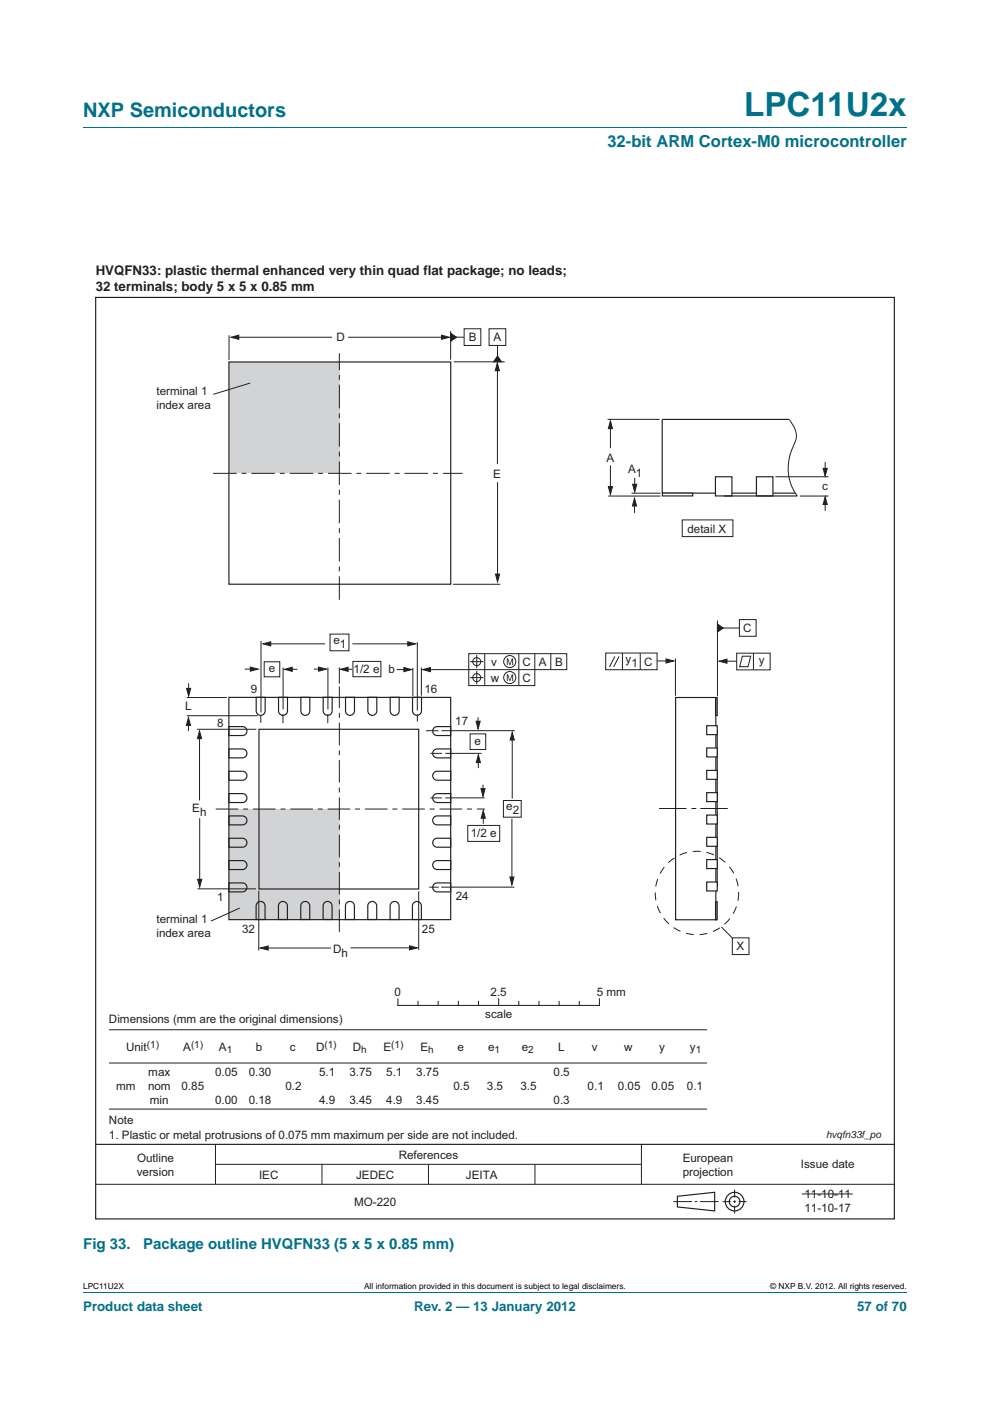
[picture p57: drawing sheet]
<svg xmlns="http://www.w3.org/2000/svg" width="210mm" height="297mm" viewBox="0 0 210 297" stroke-linecap="round" stroke-linejoin="round" font-family="sans-serif">
<defs><g id="words">
<text font-size="7" fill="#00718a" x="157.8" y="24.6">LPC11U2x</text>
<text font-size="4.2" fill="#00718a" x="17.6" y="24.9">NXP Semiconductors</text>
<text font-size="3.5" fill="#00718a" x="128.8" y="31.1">32-bit ARM Cortex-M0 microcontroller</text>
<g font-size="3.2" fill="#00718a">
<text x="17.6" y="264.9">Fig 33.</text>
<text x="30.3" y="264.9">Package outline HVQFN33 (5 x 5 x 0.85 mm)</text>
</g>
<g font-size="2.8" fill="#231f20">
<text x="20.3" y="58.3">HVQFN33: plastic thermal enhanced very thin quad flat package; no leads;</text>
<text x="20.3" y="61.7">32 terminals; body 5 x 5 x 0.85 mm</text>
</g>
<g font-size="2.8" fill="#00718a">
<text x="17.6" y="277.9">Product data sheet</text>
<text x="87.8" y="277.9">Rev. 2 — 13 January 2012</text>
<text x="181.8" y="277.9">57 of 70</text>
</g>
<g font-size="2.5" fill="#231f20">
<text x="71.4" y="72.2">D</text>
<text x="99.4" y="72.4">B</text>
<text x="104.6" y="72.3">A</text>
<text x="33.2" y="83.8">terminal 1</text>
<text x="33.2" y="86.8">index area</text>
<text x="104.6" y="101.3">E</text>
<text x="128.6" y="97.8">A</text>
<text x="133.2" y="100.2">A</text>
<text x="134.8" y="101.1">1</text>
<text x="174.3" y="103.8">c</text>
<text x="145.7" y="112.9">detail X</text>
<text x="70.7" y="136.6">e</text>
<text x="72.1" y="137.4">1</text>
<text x="157.6" y="134">C</text>
<text x="57" y="142.6">e</text>
<text x="75" y="142.6">1/2 e</text>
<text x="82.4" y="142.8">b</text>
<text x="104.2" y="141.1">v</text>
<text x="110.8" y="141.1">C</text>
<text x="114.3" y="141.1">A</text>
<text x="117.7" y="141.1">B</text>
<text x="132.6" y="140.6">y</text>
<text x="133.9" y="141.5">1</text>
<text x="136.6" y="141.2">C</text>
<text x="160.9" y="140.7">y</text>
<text x="53.2" y="146.8">9</text>
<text x="90" y="146.8">16</text>
<text x="104" y="144.5">w</text>
<text x="110.8" y="144.5">C</text>
<text x="39.2" y="150.6">L</text>
<text x="46.1" y="154">8</text>
<text x="96.5" y="153.6">17</text>
<text x="100.6" y="158">e</text>
<text x="40.8" y="172.2">E</text>
<text x="42.4" y="173">h</text>
<text x="107.3" y="171.8">e</text>
<text x="108.7" y="172.7">2</text>
<text x="99.8" y="177.5">1/2 e</text>
<text x="46" y="190.9">1</text>
<text x="96.6" y="190.7">24</text>
<text x="33.2" y="195.7">terminal 1</text>
<text x="51.3" y="197.9">32</text>
<text x="89.5" y="197.9">25</text>
<text x="33.2" y="198.7">index area</text>
<text x="70.7" y="202">D</text>
<text x="72.4" y="202.8">h</text>
<text x="156.2" y="201.5">X</text>
<text x="83.7" y="211.2">0</text>
<text x="102.9" y="215.8">scale</text>
<text x="104" y="211.2">2.5</text>
<text x="126.5" y="211.2">5 mm</text>
<text x="23.1" y="216.9">Dimensions (mm are the original dimensions)</text>
<text x="26.7" y="222.8">Unit</text>
<text x="38.8" y="222.8">A</text>
<text x="46.4" y="222.8">A</text>
<text x="54.3" y="222.8">b</text>
<text x="61.5" y="222.8">c</text>
<text x="67" y="222.8">D</text>
<text x="74.8" y="222.8">D</text>
<text x="81.3" y="222.8">E</text>
<text x="89.1" y="222.8">E</text>
<text x="97" y="222.8">e</text>
<text x="103.5" y="222.8">e</text>
<text x="110.6" y="222.8">e</text>
<text x="118.3" y="222.8">L</text>
<text x="125.5" y="222.8">v</text>
<text x="132.4" y="222.8">w</text>
<text x="139.7" y="222.8">y</text>
<text x="146.3" y="222.8">y</text>
<text x="24.6" y="231.1">mm</text>
<text x="31.4" y="231.1">nom</text>
<text x="31.4" y="228.1">max</text>
<text x="38.5" y="231.1">0.85</text>
<text x="45.6" y="228.1">0.05</text>
<text x="52.7" y="228.1">0.30</text>
<text x="60.5" y="231.1">0.2</text>
<text x="67.7" y="228.1">5.1</text>
<text x="74.1" y="228.1">3.75</text>
<text x="81.9" y="228.1">5.1</text>
<text x="88.3" y="228.1">3.75</text>
<text x="96.1" y="231.1">0.5</text>
<text x="103.2" y="231.1">3.5</text>
<text x="110.4" y="231.1">3.5</text>
<text x="117.4" y="228.1">0.5</text>
<text x="124.6" y="231.1">0.1</text>
<text x="131" y="231.1">0.05</text>
<text x="138.1" y="231.1">0.05</text>
<text x="145.6" y="231.1">0.1</text>
<text x="23.1" y="238.3">Note</text>
<text x="31.8" y="234.1">min</text>
<text x="45.6" y="234.1">0.00</text>
<text x="52.7" y="234.1">0.18</text>
<text x="67.7" y="234.1">4.9</text>
<text x="74.1" y="234.1">3.45</text>
<text x="81.9" y="234.1">4.9</text>
<text x="88.3" y="234.1">3.45</text>
<text x="117.4" y="234.1">0.3</text>
<text x="23.1" y="241.5">1. Plastic or metal protrusions of 0.075 mm maximum per side are not included.</text>
<text x="84.5" y="245.7">References</text>
<text x="29" y="249.3">version</text>
<text x="29.1" y="246.3">Outline</text>
<text x="54.9" y="250">IEC</text>
<text x="75.5" y="250">JEDEC</text>
<text x="98.8" y="250">JEITA</text>
<text x="144.8" y="246.3">European</text>
<text x="144.8" y="249.3">projection</text>
<text x="169.8" y="247.7">Issue date</text>
<text x="75.1" y="255.6">MO-220</text>
<text x="170.6" y="254.1">11-10-11</text>
<text x="170.6" y="257">11-10-17</text>
</g>
<g font-size="2.1" fill="#231f20">
<text x="31.1" y="222.1">(1)</text>
<text x="40.5" y="222.1">(1)</text>
<text x="48.1" y="223.3">1</text>
<text x="68.8" y="222.1">(1)</text>
<text x="76.6" y="223.3">h</text>
<text x="83" y="222.1">(1)</text>
<text x="90.8" y="223.3">h</text>
<text x="104.9" y="223.3">1</text>
<text x="112" y="223.3">2</text>
<text x="147.5" y="223.3">1</text>
<text x="175.2" y="241.4">hvqfn33f_po</text>
</g>
<g font-size="1.8">
<text x="17.6" y="273.3">LPC11U2X</text>
<text x="77.2" y="273.3">All information provided in this document is subject to legal disclaimers.</text>
<text x="163.3" y="273.3">© NXP B.V. 2012. All rights reserved.</text>
</g>
</g></defs>
<path d="M17.6 27h174.7M17.6 273.9h174.7" fill="none" stroke="#00718a" stroke-width=".21"/>
<g fill="none" stroke="#231f20" stroke-width=".21">
<path d="M99.2 175h6.7v3.4h-6.7zM23.1 218.3h126.8M84.4 211.8v1.4h42.7v-1.4M88.6 212.3v.9M92.9 212.3v.9M97.2 212.3v.9M101.5 212.3v.9M105.7 211.8v1.4M110 212.3v.9M114.3 212.3v.9M118.5 212.3v.9M122.8 212.3v.9"/>
<path d="M23.1 225.4h126.8M23.1 235.1h126.8M20.3 251.1h169.3M45.7 242.6v8.5M45.7 246.9h90.3M68.3 246.9v4.2M90.8 246.9v4.2M113.4 246.9v4.2M136 242.6v8.5M142.8 254.8h3.9M147.3 254.8h.6M148.4 254.8h4"/>
<path d="M153.2 254.8h1.7M155.5 254.8h.5M155.8 252.2v1.7M155.8 254.5v.5M155.8 255.6v1.7M156.6 254.8h1.7"/>
<circle cx="108.1" cy="140.3" r="1.28"/>
</g>
<g fill="none" stroke="#231f20" stroke-width=".25">
<path d="M20.3 63.1h169.3v195.3h-169.3zM20.3 242.6h169.3M143.6 253.6l7.9-.8v3.9l-7.9-.8z"/>
<circle cx="155.8" cy="254.8" r="1.98"/>
<circle cx="155.8" cy="254.8" r="1.13"/>
</g>
<path d="M107.5 139.6h.2l.4 1.2 .4-1.2h.3v1.4h-.2v-1.2l-.4 1.2h-.2l-.4-1.2v1.2h-.1z" fill="#231f20"/>
<circle cx="108.1" cy="143.7" r="1.28" fill="none" stroke="#231f20" stroke-width=".21"/>
<path d="M107.5 143h.2l.4 1.2 .4-1.2h.3v1.4h-.2v-1.2l-.4 1.2h-.2l-.4-1.2v1.2h-.1z" fill="#231f20"/>
<g fill="none" stroke="#231f20" stroke-width=".21">
<path d="M99.4 138.6h20.8v3.4h-20.8zM101.1 138.9v2.8M102.8 138.6v6.8M110 138.6v6.8M113.4 138.6v6.8h-14v-3.4M116.8 138.6v3.4M99.7 143.7h2.8M99.7 140.3h2.8M101.1 142.3v2.8"/>
<circle cx="101.1" cy="143.7" r=".85"/>
<circle cx="101.1" cy="140.3" r=".85"/>
</g>
<g fill="#d1d3d4">
<path d="M48.5 171.7h23.5v23.3h-23.5z"/>
<path d="M48.5 76.9h23.6v23.4h-23.6z"/>
</g>
<path d="M134.6 101.3v1.9M50.8 192.5l-6.1 2.8" fill="none" stroke="#231f20" stroke-width=".21"/>
<g fill="none" stroke="#231f20" stroke-width=".25">
<path d="M48.5 147.9h47.1v47.1h-47.1zM48.5 154.1h2.9a.95 .95 0 0 1 1 .9 .95 .95 0 0 1-1 .9h-2.9zM48.5 158.8h2.9a.95 .95 0 0 1 1 .9 .95 .95 0 0 1-1 1h-2.9zM54.3 147.8h1.9v2.9a.95 .95 0 0 1-.9 1 .95 .95 0 0 1-1-1zM59.1 147.8h1.9v2.9a.95 .95 0 0 1-1 1 .95 .95 0 0 1-.9-1zM63.8 147.8h1.9v2.9a.95 .95 0 0 1-1 1 .95 .95 0 0 1-.9-1zM68.5 147.8h1.9v2.9a.95 .95 0 0 1-.9 1 .95 .95 0 0 1-1-1zM73.3 147.8h1.9v2.9a.95 .95 0 0 1-1 1 .95 .95 0 0 1-.9-1zM78 147.8h1.9v2.9a.95 .95 0 0 1-1 1 .95 .95 0 0 1-.9-1zM82.7 147.8h1.9v2.9a.95 .95 0 0 1-.9 1 .95 .95 0 0 1-1-1zM87.5 147.8h1.9v2.9a.95 .95 0 0 1-1 1 .95 .95 0 0 1-.9-1zM92 159.1l.7-.3h2.9v1.9h-2.9a.95 .95 0 0 1-.9-.6 .95 .95 0 0 1 .2-1z"/>
<path d="M92 154.3l.7-.2h2.9v1.8h-2.9a.95 .95 0 0 1-.9-.5 .95 .95 0 0 1 .2-1.1zM48.5 163.5h2.9a.95 .95 0 0 1 1 1 .95 .95 0 0 1-1 .9h-2.9zM48.5 168.3h2.9a.95 .95 0 0 1 1 .9 .95 .95 0 0 1-1 1h-2.9zM48.5 173h2.9a.95 .95 0 0 1 1 .9 .95 .95 0 0 1-1 1h-2.9zM48.5 177.7h2.9a.95 .95 0 0 1 1 1 .95 .95 0 0 1-1 .9h-2.9zM92 178l.7-.3h2.9v1.9h-2.9a.95 .95 0 0 1-.9-.6 .95 .95 0 0 1 .2-1zM92 173.3l.7-.3h2.9v1.9h-2.9a.95 .95 0 0 1-.9-.6 .95 .95 0 0 1 .2-1zM92 168.5l.7-.2h2.9v1.9h-2.9a.95 .95 0 0 1-.9-.6 .95 .95 0 0 1 .2-1.1zM92 163.8l.7-.3h2.9v1.9h-2.9a.95 .95 0 0 1-.9-.6 .95 .95 0 0 1 .2-1zM48.5 182.5h2.9a.95 .95 0 0 1 1 .9 .95 .95 0 0 1-1 1h-2.9zM48.5 187.2h2.9a.95 .95 0 0 1 1 .9 .95 .95 0 0 1-1 1h-2.9zM54.6 191.4a.95 .95 0 0 1 1-.2 .95 .95 0 0 1 .6 .9v2.9h-1.9v-2.9z"/>
<path d="M59.3 191.4a.95 .95 0 0 1 1-.2 .95 .95 0 0 1 .6 .9v2.9h-1.9v-2.9zM64 191.4a.95 .95 0 0 1 1.1-.2 .95 .95 0 0 1 .6 .9v2.9h-1.9v-2.9zM68.8 191.4a.95 .95 0 0 1 1-.2 .95 .95 0 0 1 .6 .9v2.9h-1.9v-2.9zM73.5 191.4a.95 .95 0 0 1 1.1-.2 .95 .95 0 0 1 .5 .9v2.9h-1.9v-2.9zM78.3 191.4a.95 .95 0 0 1 1-.2 .95 .95 0 0 1 .6 .9v2.9h-1.9v-2.9zM83 191.4a.95 .95 0 0 1 1-.2 .95 .95 0 0 1 .6 .9v2.9h-1.9v-2.9zM87.7 191.4a.95 .95 0 0 1 1.1-.2 .95 .95 0 0 1 .5 .9v2.9h-1.9v-2.9zM92 187.5l.7-.3h2.9v1.9h-2.9a.95 .95 0 0 1-.9-.6 .95 .95 0 0 1 .2-1zM92 182.7l.7-.2h2.9v1.9h-2.9a.95 .95 0 0 1-.9-.6 .95 .95 0 0 1 .2-1.1z"/>
</g>
<path d="M134.1 102.7h.9l-.4 1.6z" fill="#231f20"/>
<path d="M134.1 102.7h.9l-.4 1.6zM134.5 106.6v2.1" fill="none" stroke="#231f20" stroke-width=".21"/>
<path d="M134.5 105.6l.5 1.7h-.9z" fill="#231f20"/>
<path d="M129.4 98.7v5M134.5 105.6l.5 1.7h-.9z" fill="none" stroke="#231f20" stroke-width=".21"/>
<path d="M129 103.2h.9l-.5 1.6z" fill="#231f20"/>
<path d="M129.4 90.2v4.8M129 103.2h.9l-.5 1.6z" fill="none" stroke="#231f20" stroke-width=".21"/>
<path d="M129.4 89.2l.5 1.7h-.9z" fill="#231f20"/>
<path d="M128.8 88.9h11.1M129.4 89.2l.5 1.7h-.9zM129 105.2h11.1M133.9 104.6h6.1M175 106.4v1.9" fill="none" stroke="#231f20" stroke-width=".21"/>
<path d="M175 105.3l.4 1.7h-.9z" fill="#231f20"/>
<path d="M175 97.9v1.9M175 105.3l.4 1.7h-.9z" fill="none" stroke="#231f20" stroke-width=".21"/>
<path d="M174.5 99.3h.9l-.4 1.6z" fill="#231f20"/>
<g fill="none" stroke="#231f20" stroke-width=".21">
<path d="M174.5 99.3h.9l-.4 1.6zM144.6 110.2h10.8v3.6h-10.8zM164.4 101.1h11.3M169.6 105.2h6.1M128.4 138.5h10.9v3.5h-10.9zM130.4 139.2l-1.2 2.2M131.3 139.2l-1.2 2.2M132 138.5v3.5M143.2 139.6v7.9M152.1 131.6v16M156.2 138.5h7.1v3.5h-7.1zM157.4 139.1h1.8l-.6 2.3h-1.8z"/>
<path d="M51.9 141.9h2M60 151.4v1.9M60 141.5v8.9M69.5 151.4v1.9M69.5 141.5v8.9"/>
</g>
<path d="M53.1 141.4l1.6 .5-1.6 .4z" fill="#231f20"/>
<path d="M53.1 141.4l1.6 .5-1.6 .4zM66.6 141.9h1.8" fill="none" stroke="#231f20" stroke-width=".21"/>
<path d="M67.6 141.4l1.6 .5-1.6 .4z" fill="#231f20"/>
<path d="M61.1 141.9h1.9M67.6 141.4l1.6 .5-1.6 .4z" fill="none" stroke="#231f20" stroke-width=".21"/>
<path d="M60.3 141.9l1.7-.4v.8z" fill="#231f20"/>
<path d="M60.3 141.9l1.7-.4v.8zM73 141.9h1.7" fill="none" stroke="#231f20" stroke-width=".21"/>
<path d="M72.2 141.9l1.6-.4v.8z" fill="#231f20"/>
<path d="M39.6 151.7h15M39.6 147.9h8.5M40 152.9v2.1M72.2 141.9l1.6-.4v.8z" fill="none" stroke="#231f20" stroke-width=".21"/>
<path d="M40 152.2l.4 1.6h-.9z" fill="#231f20"/>
<path d="M40 152.2l.4 1.6h-.9zM40 144.9v1.9" fill="none" stroke="#231f20" stroke-width=".21"/>
<path d="M39.6 146h.8l-.4 1.6z" fill="#231f20"/>
<path d="M39.6 146h.8l-.4 1.6zM41.8 154.6h12.5M42.3 155.7v14M56 140.3h3.3v3.2h-3.3zM41.9 188.5h12.4" fill="none" stroke="#231f20" stroke-width=".21"/>
<path d="M42.3 155l.4 1.6h-.8z" fill="#231f20"/>
<path d="M42.3 155l.4 1.6h-.8zM42.3 173.5v13.7" fill="none" stroke="#231f20" stroke-width=".21"/>
<path d="M41.9 186.4h.9l-.5 1.7z" fill="#231f20"/>
<path d="M41.9 186.4h.9l-.5 1.7zM54.9 188.8v12.7M88.8 189v12.4M56 201h14.2" fill="none" stroke="#231f20" stroke-width=".21"/>
<path d="M55.2 201l1.7-.4v.8z" fill="#231f20"/>
<path d="M55.2 201l1.7-.4v.8zM74.3 201h13.3" fill="none" stroke="#231f20" stroke-width=".21"/>
<path d="M86.8 200.5l1.7 .5-1.7 .4z" fill="#231f20"/>
<path d="M70 134.4h4v3.6h-4zM84.1 142h2.2M87.5 141.6v6M99.7 155.6h3.3v3.3h-3.3zM106.7 169.7h3.8v3.6h-3.8zM86.8 200.5l1.7 .5-1.7 .4z" fill="none" stroke="#231f20" stroke-width=".21"/>
<path d="M85.6 141.5l1.7 .5-1.7 .4z" fill="#231f20"/>
<path d="M85.6 141.5l1.7 .5-1.7 .4zM89.3 141.5v6M94.4 159.7h7.7M101.4 152.1v1.9" fill="none" stroke="#231f20" stroke-width=".21"/>
<path d="M100.9 152.9h.9l-.4 1.7z" fill="#231f20"/>
<path d="M100.9 152.9h.9l-.4 1.7zM101.4 161v1.8" fill="none" stroke="#231f20" stroke-width=".21"/>
<path d="M101.4 160l.5 1.7h-.9z" fill="#231f20"/>
<path d="M153 140.2h3.2M101.4 160l.5 1.7h-.9z" fill="none" stroke="#231f20" stroke-width=".21"/>
<path d="M152.5 140.2l1.6-.5v.9z" fill="#231f20"/>
<path d="M139.3 140.1h2.6M152.5 140.2l1.6-.5v.9z" fill="none" stroke="#231f20" stroke-width=".21"/>
<path d="M141.2 139.7l1.7 .4-1.7 .5z" fill="#231f20"/>
<path d="M141.2 139.7l1.7 .4-1.7 .5zM91.2 159.7h2.5M94.4 169.2h8.3M102.4 166.4v1.9" fill="none" stroke="#231f20" stroke-width=".21"/>
<path d="M102 167.2h.8l-.4 1.7z" fill="#231f20"/>
<path d="M102 167.2h.8l-.4 1.7zM102.5 172.8v1.8" fill="none" stroke="#231f20" stroke-width=".21"/>
<path d="M102.5 171.8l.4 1.7h-.9z" fill="#231f20"/>
<path d="M73.8 71.5h20.3M91.3 169.2h2.4M102.5 171.8l.4 1.7h-.9zM152.9 196.5l2.3 2.3M155.3 198.8h3.5v3.6h-3.5z" fill="none" stroke="#231f20" stroke-width=".21"/>
<path d="M93.6 71.1l1.7 .4-1.7 .4z" fill="#231f20"/>
<path d="M50.1 71.5h20.3M93.6 71.1l1.7 .4-1.7 .4z" fill="none" stroke="#231f20" stroke-width=".21"/>
<path d="M49 71.5l1.6-.4v.8z" fill="#231f20"/>
<path d="M49 71.5l1.6-.4v.8zM105.5 78.1v20.3M71.9 141.5v3.5" fill="none" stroke="#231f20" stroke-width=".21"/>
<path d="M45.2 100.4h52.9M71.9 127.2v-52.3" fill="none" stroke="#231f20" stroke-width=".21" stroke-dasharray="5 1 1 1" stroke-linecap="butt"/>
<path d="M45.7 171.5h57.1M71.9 197.6v-52.1" fill="none" stroke="#231f20" stroke-width=".21" stroke-dasharray="4.8 1 1 1" stroke-linecap="butt"/>
<path d="M105.4 77l.5 1.6h-.9z" fill="#231f20"/>
<path d="M105.4 77l.5 1.6h-.9zM105.5 102.2v19.9" fill="none" stroke="#231f20" stroke-width=".21"/>
<path d="M105.1 121.7h.8l-.4 1.7z" fill="#231f20"/>
<path d="M48.6 71.1v5.2M95.6 70.2l-.1 6.1M96.2 76.7h10.8M96.1 123.9h10M105.1 121.7h.8l-.4 1.7zM135.7 138.5v3.5M152.7 133.2h4M159.7 138.5v3.5M88.5 151.5v1.5" fill="none" stroke="#231f20" stroke-width=".21"/>
<path d="M139.7 171.4h14.9" fill="none" stroke="#231f20" stroke-width=".21" stroke-dasharray="5.8 1 1 .8" stroke-linecap="butt"/>
<circle cx="147.8" cy="189.3" r="8.8" fill="none" stroke="#231f20" stroke-width=".21" stroke-dasharray="1.7 1.2" stroke-linecap="butt"/>
<path d="M152.1 132.3l1.3 .9-1.3 .8z" fill="#231f20"/>
<path d="M96.1 71.5h2.3M152.1 132.3l1.3 .9-1.3 .8zM156.8 131.4h3.5v3.5h-3.5z" fill="none" stroke="#231f20" stroke-width=".21"/>
<path d="M95.6 70.7l1.2 .8-1.2 .8z" fill="#231f20"/>
<path d="M95.6 70.7l1.2 .8-1.2 .8zM98.4 69.7h3.5v3.5h-3.5zM105.5 73.3v2.9" fill="none" stroke="#231f20" stroke-width=".21"/>
<path d="M105.5 75.5l.8 1.2h-1.7z" fill="#231f20"/>
<path d="M103.7 69.7h3.5v3.5h-3.5zM105.5 75.5l.8 1.2h-1.7zM55.3 135.9v15.2M74.7 136.5h12.9M88.5 136.2v14.5M93.6 154.9h15.5" fill="none" stroke="#231f20" stroke-width=".21"/>
<path d="M86.5 136.1l1.6 .4-1.6 .4z" fill="#231f20"/>
<path d="M56.8 136.5h12.1M86.5 136.1l1.6 .4-1.6 .4z" fill="none" stroke="#231f20" stroke-width=".21"/>
<path d="M55.8 136.5l1.6-.4v.8z" fill="#231f20"/>
<path d="M55.8 136.5l1.6-.4v.8zM108.5 173.6v13.5" fill="none" stroke="#231f20" stroke-width=".21"/>
<path d="M108.1 185.9h.9l-.5 1.7z" fill="#231f20"/>
<path d="M108.6 156.3v13M108.1 185.9h.9l-.5 1.7z" fill="none" stroke="#231f20" stroke-width=".21"/>
<path d="M108.6 155.3l.4 1.6h-.8z" fill="#231f20"/>
<path d="M53.1 81.2l-7.9 2.4M167.4 89a4.6 4.6 0 0 1 .7 5.7 10 10 0 0 0 1 10.5M55.3 151.8v1.5M90.3 154.9h2.7M108.6 155.3l.4 1.6h-.8zM71.9 171.5h.1M91 188.1h2M93.5 188.1h15.6" fill="none" stroke="#231f20" stroke-width=".21"/>
<path d="M48.5 76.7h47.1v47.2h-47.1zM167.3 88.9h-26.9v15.7h28.3M143.2 147.9h8.6v47.1h-8.6z" fill="none" stroke="#231f20" stroke-width=".25"/>
<path d="M151.7 101.1h3.5v4.1h-3.5z" fill="#fff"/>
<path d="M151.7 101.1h3.5v4.1h-3.5z" fill="none" stroke="#231f20" stroke-width=".25"/>
<path d="M140.5 104.6h6.4v.6h-6.4z" fill="#fff"/>
<path d="M140.5 104.6h6.4v.6h-6.4z" fill="none" stroke="#231f20" stroke-width=".25"/>
<path d="M160.4 101.1h3.5v4.1h-3.5z" fill="#fff"/>
<path d="M160.4 101.1h3.5v4.1h-3.5z" fill="none" stroke="#231f20" stroke-width=".25"/>
<path d="M74.8 140.2h6v3.3h-6zM90.1 142h9.2" fill="none" stroke="#231f20" stroke-width=".21"/>
<path d="M89.6 142l1.7-.5v.9z" fill="#231f20"/>
<path d="M89.6 142l1.7-.5v.9z" fill="none" stroke="#231f20" stroke-width=".21"/>
<path d="M54.9 154.6h33.9v33.9h-33.9zM151.7 154.8h.4v33.2h-.4" fill="none" stroke="#231f20" stroke-width=".25"/>
<path d="M149.8 187h2.3v1.9h-2.3z" fill="#fff"/>
<path d="M149.8 187h2.3v1.9h-2.3z" fill="none" stroke="#231f20" stroke-width=".25"/>
<path d="M149.8 182.3h2.3v1.9h-2.3z" fill="#fff"/>
<path d="M149.8 182.3h2.3v1.9h-2.3z" fill="none" stroke="#231f20" stroke-width=".25"/>
<path d="M149.8 177.5h2.3v1.9h-2.3z" fill="#fff"/>
<path d="M149.8 177.5h2.3v1.9h-2.3z" fill="none" stroke="#231f20" stroke-width=".25"/>
<path d="M149.8 172.8h2.3v1.9h-2.3z" fill="#fff"/>
<path d="M149.8 172.8h2.3v1.9h-2.3z" fill="none" stroke="#231f20" stroke-width=".25"/>
<path d="M149.8 168.1h2.3v1.9h-2.3z" fill="#fff"/>
<path d="M149.8 168.1h2.3v1.9h-2.3z" fill="none" stroke="#231f20" stroke-width=".25"/>
<path d="M149.8 163.3h2.3v1.9h-2.3z" fill="#fff"/>
<path d="M149.8 163.3h2.3v1.9h-2.3z" fill="none" stroke="#231f20" stroke-width=".25"/>
<path d="M149.8 158.6h2.3v1.9h-2.3z" fill="#fff"/>
<path d="M149.8 158.6h2.3v1.9h-2.3z" fill="none" stroke="#231f20" stroke-width=".25"/>
<path d="M149.8 153.9h2.3v1.9h-2.3z" fill="#fff"/>
<path d="M153.4 105.2h15.7M149.8 153.9h2.3v1.9h-2.3zM151.7 147.9h.4v3.8h-.4zM151.7 191.2h.4v3.8h-.4z" fill="none" stroke="#231f20" stroke-width=".25"/>
<path d="M170 253.1h10.8" fill="none" stroke="#231f20" stroke-width=".21"/>
<use href="#words"/>
</svg>
